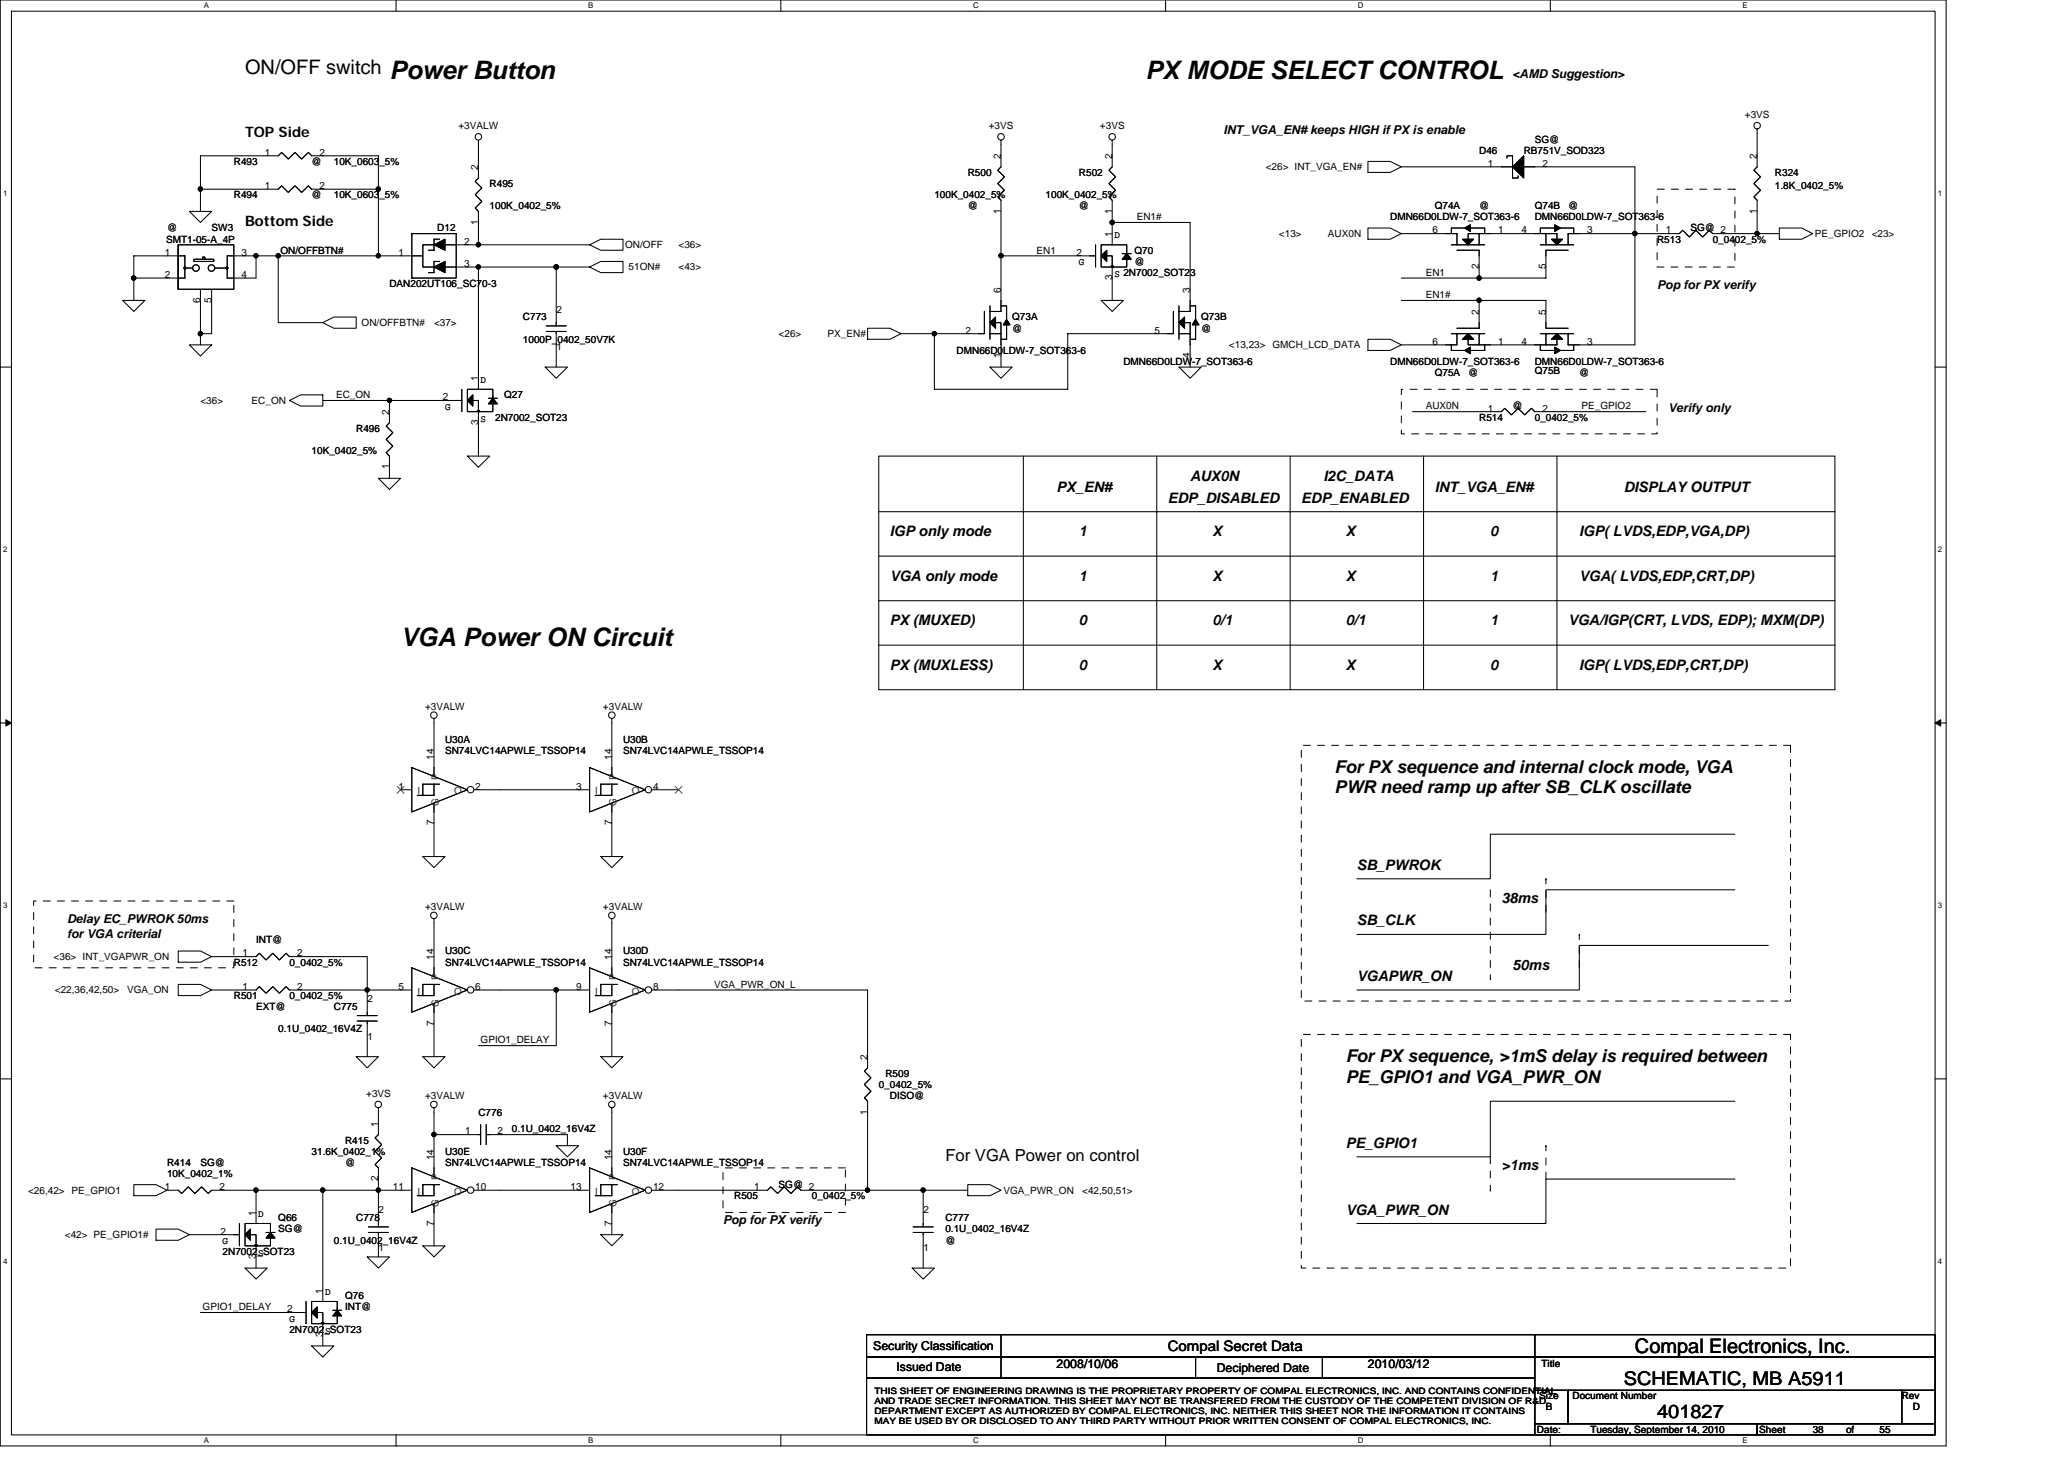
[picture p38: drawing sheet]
<svg xmlns="http://www.w3.org/2000/svg" width="297mm" height="210mm" viewBox="0 0 297 210" stroke-linecap="round" stroke-linejoin="round" font-family="sans-serif">
<defs><g id="words">
<g font-size="3.7">
<text x="56" y="11.4">Power Button</text>
<text x="164.9" y="11.4">PX MODE SELECT CONTROL</text>
<text x="57.7" y="93">VGA Power ON Circuit</text>
</g>
<g font-size="2.9">
<text x="35.3" y="10.6">ON/OFF switch</text>
<text x="235.3" y="194.6">Compal Electronics, Inc.</text>
</g>
<g font-size="2.7">
<text x="233.7" y="199.3">SCHEMATIC, MB A5911</text>
<text x="238.5" y="204.1">401827</text>
</g>
<g font-size="2.5">
<text x="192.1" y="111.1">For PX sequence and internal clock mode, VGA</text>
<text x="192.1" y="114.1">PWR need ramp up after SB_CLK oscillate</text>
<text x="193.7" y="152.8">For PX sequence, &gt;1mS delay is required between</text>
<text x="193.7" y="155.7">PE_GPIO1 and VGA_PWR_ON</text>
</g>
<text font-size="2.4" x="136.1" y="167">For VGA Power on control</text>
<g font-size="2.1">
<text x="35.3" y="19.7">TOP Side</text>
<text x="35.3" y="32.5">Bottom Side</text>
<text x="152.1" y="70.7">PX_EN#</text>
<text x="171.3" y="69.1">AUX0N</text>
<text x="190.5" y="69.1">I2C_DATA</text>
<text x="206.5" y="70.7">INT_VGA_EN#</text>
<text x="233.7" y="70.7">DISPLAY OUTPUT</text>
<text x="128.1" y="77.1">IGP only mode</text>
<text x="155.3" y="77.1">1</text>
<text x="168.1" y="72.3">EDP_DISABLED</text>
<text x="174.5" y="77.1">X</text>
<text x="187.3" y="72.3">EDP_ENABLED</text>
<text x="193.7" y="77.1">X</text>
<text x="214.5" y="77.1">0</text>
<text x="227.3" y="77.1">IGP( LVDS,EDP,VGA,DP)</text>
<text x="128.1" y="83.5">VGA only mode</text>
<text x="155.3" y="83.5">1</text>
<text x="174.5" y="83.5">X</text>
<text x="193.7" y="83.5">X</text>
<text x="214.5" y="83.5">1</text>
<text x="227.3" y="83.5">VGA( LVDS,EDP,CRT,DP)</text>
<text x="128.1" y="89.9">PX (MUXED)</text>
<text x="155.3" y="89.9">0</text>
<text x="174.5" y="89.9">0/1</text>
<text x="193.7" y="89.9">0/1</text>
<text x="214.5" y="89.9">1</text>
<text x="225.7" y="89.9">VGA/IGP(CRT, LVDS, EDP); MXM(DP)</text>
<text x="128.1" y="96.3">PX (MUXLESS)</text>
<text x="155.3" y="96.3">0</text>
<text x="174.5" y="96.3">X</text>
<text x="193.7" y="96.3">X</text>
<text x="214.5" y="96.3">0</text>
<text x="227.3" y="96.3">IGP( LVDS,EDP,CRT,DP)</text>
<text x="195.3" y="125.1">SB_PWROK</text>
<text x="216.1" y="129.9">38ms</text>
<text x="195.3" y="133.1">SB_CLK</text>
<text x="195.3" y="141.1">VGAPWR_ON</text>
<text x="217.7" y="139.5">50ms</text>
<text x="193.7" y="165.1">PE_GPIO1</text>
<text x="216.1" y="168.3">&gt;1ms</text>
<text x="193.7" y="174.7">VGA_PWR_ON</text>
<text x="168.1" y="194.4">Compal Secret Data</text>
</g>
<g font-size="1.8">
<text x="217.7" y="11.2">&lt;AMD Suggestion&gt;</text>
<text x="176.1" y="19.2">INT_VGA_EN# keeps HIGH if PX is enable</text>
<text x="238.5" y="41.6">Pop for PX verify</text>
<text x="240.1" y="59.2">Verify only</text>
<text x="9.6" y="132.8">Delay EC_PWROK 50ms</text>
<text x="9.6" y="134.9">for VGA criterial</text>
<text x="104.1" y="176">Pop for PX verify</text>
<text x="125.7" y="194.2">Security Classification</text>
<text x="129" y="197.3">Issued Date</text>
<text x="152.1" y="196.8">2008/10/06</text>
<text x="175.1" y="197.4">Deciphered Date</text>
<text x="196.9" y="196.8">2010/03/12</text>
</g>
<g font-size="1.4">
<text x="251.1" y="17">+3VS</text>
<text x="33.7" y="23.7">R493</text>
<text x="38.1" y="22.4">1</text>
<text x="44.8" y="23.7">@</text>
<text x="46" y="22.4">2</text>
<text x="48" y="23.7">10K_0603_5%</text>
<text x="66" y="18.6">+3VALW</text>
<text x="142.3" y="18.6">+3VS</text>
<text x="144" y="22.9" transform="rotate(-90 144 22.9)">2</text>
<text x="158.3" y="18.6">+3VS</text>
<text x="160" y="22.9" transform="rotate(-90 160 22.9)">2</text>
<text x="212.9" y="22.1">D46</text>
<text x="214.1" y="24">1</text>
<text x="219.3" y="22.1">RB751V_SOD323</text>
<text x="220.9" y="20.5">SG@</text>
<text x="222" y="24">2</text>
<text x="252.9" y="22.9" transform="rotate(-90 252.9 22.9)">2</text>
<text x="33.7" y="28.5">R494</text>
<text x="38.1" y="27.2">1</text>
<text x="44.8" y="28.5">@</text>
<text x="46" y="27.2">2</text>
<text x="48" y="28.5">10K_0603_5%</text>
<text x="68.8" y="24.5" transform="rotate(-90 68.8 24.5)">2</text>
<text x="70.5" y="26.9">R495</text>
<text x="134.5" y="28.5">100K_0402_5%</text>
<text x="139.3" y="25.3">R500</text>
<text x="150.5" y="28.5">100K_0402_5%</text>
<text x="155.3" y="25.3">R502</text>
<text x="182.2" y="24.5">&lt;26&gt; INT_VGA_EN#</text>
<text x="255.4" y="25.3">R324</text>
<text x="255.4" y="27.2">1.8K_0402_5%</text>
<text x="23.9" y="34.9">SMT1-05-A_4P</text>
<text x="24" y="33.3">@</text>
<text x="30.5" y="33.3">SW3</text>
<text x="62.9" y="33.3">D12</text>
<text x="66.8" y="35.2">2</text>
<text x="68.8" y="32.3" transform="rotate(-90 68.8 32.3)">1</text>
<text x="70.5" y="30.1">100K_0402_5%</text>
<text x="90" y="35.7">ON/OFF</text>
<text x="97.7" y="35.7">&lt;36&gt;</text>
<text x="139.3" y="30.1">@</text>
<text x="144" y="30.7" transform="rotate(-90 144 30.7)">1</text>
<text x="155.3" y="30.1">@</text>
<text x="160" y="34.1" transform="rotate(-90 160 34.1)">1</text>
<text x="160" y="30.7" transform="rotate(-90 160 30.7)">1</text>
<text x="160.4" y="34.3">D</text>
<text x="163.6" y="31.7">EN1#</text>
<text x="184.1" y="34.1">&lt;13&gt;</text>
<text x="191.1" y="34.1">AUX0N</text>
<text x="200.1" y="31.7">DMN66D0LDW-7_SOT363-6</text>
<text x="206.1" y="33.6">6</text>
<text x="206.5" y="30.1">Q74A</text>
<text x="212.9" y="30.1">@</text>
<text x="215.6" y="33.6">1</text>
<text x="218.9" y="33.6">4</text>
<text x="220.9" y="30.1">Q74B</text>
<text x="220.9" y="31.7">DMN66D0LDW-7_SOT363-6</text>
<text x="225.7" y="30.1">@</text>
<text x="228.4" y="33.6">3</text>
<text x="238.5" y="34.9">R513</text>
<text x="239.8" y="33.6">1</text>
<text x="243.3" y="33.3">SG@ 2</text>
<text x="246.5" y="34.9">0_0402_5%</text>
<text x="252.9" y="30.7" transform="rotate(-90 252.9 30.7)">1</text>
<text x="261.2" y="34.1">PE_GPIO2</text>
<text x="269.4" y="34.1">&lt;23&gt;</text>
<text x="23.7" y="40">2</text>
<text x="23.7" y="36.8">1</text>
<text x="34.8" y="36.8">3</text>
<text x="34.8" y="40">4</text>
<text x="40.4" y="36.5">ON/OFFBTN#</text>
<text x="56" y="41.3">DAN202UT106_SC70-3</text>
<text x="57.3" y="36.8">1</text>
<text x="66.8" y="38.4">3</text>
<text x="90.5" y="38.9">51ON#</text>
<text x="97.7" y="38.9">&lt;43&gt;</text>
<text x="149.2" y="36.5">EN1</text>
<text x="154.9" y="36.8">2</text>
<text x="155.3" y="38.1">G</text>
<text x="160" y="40.3" transform="rotate(-90 160 40.3)">3</text>
<text x="160.4" y="39.9">S 2N7002_SOT23</text>
<text x="163.3" y="36.5">Q70</text>
<text x="163.3" y="38.1">@</text>
<text x="205.2" y="39.7">EN1</text>
<text x="212.8" y="38.7" transform="rotate(-90 212.8 38.7)">2</text>
<text x="222.5" y="38.7" transform="rotate(-90 222.5 38.7)">5</text>
<text x="28.8" y="43.5" transform="rotate(-90 28.8 43.5)">6</text>
<text x="30.4" y="43.5" transform="rotate(-90 30.4 43.5)">5</text>
<text x="52" y="46.9">ON/OFFBTN#</text>
<text x="62.5" y="46.9">&lt;37&gt;</text>
<text x="75.3" y="46.1">C773</text>
<text x="80.1" y="45">2</text>
<text x="138.9" y="48">2</text>
<text x="144" y="42.1" transform="rotate(-90 144 42.1)">6</text>
<text x="145.7" y="46.1">Q73A</text>
<text x="145.7" y="47.7">@</text>
<text x="166.1" y="48">5</text>
<text x="171.3" y="42.1" transform="rotate(-90 171.3 42.1)">3</text>
<text x="172.9" y="46.1">Q73B</text>
<text x="172.9" y="47.7">@</text>
<text x="205.2" y="42.9">EN1#</text>
<text x="212.8" y="45.3" transform="rotate(-90 212.8 45.3)">2</text>
<text x="222.5" y="45.3" transform="rotate(-90 222.5 45.3)">5</text>
<text x="75.3" y="49.3">1000P_0402_50V7K</text>
<text x="80.1" y="50.4">1</text>
<text x="112.1" y="48.5">&lt;26&gt;</text>
<text x="119.1" y="48.5">PX_EN#</text>
<text x="137.7" y="50.9">DMN66D0LDW-7_SOT363-6</text>
<text x="144" y="51.5" transform="rotate(-90 144 51.5)">1</text>
<text x="161.7" y="52.5">DMN66D0LDW-7_SOT363-6</text>
<text x="171.3" y="51.5" transform="rotate(-90 171.3 51.5)">4</text>
<text x="176.9" y="50.1">&lt;13,23&gt; GMCH_LCD_DATA</text>
<text x="200.1" y="52.5">DMN66D0LDW-7_SOT363-6</text>
<text x="206.1" y="49.6">6</text>
<text x="215.6" y="49.6">1</text>
<text x="218.9" y="49.6">4</text>
<text x="220.9" y="53.8">Q75B</text>
<text x="220.9" y="52.5">DMN66D0LDW-7_SOT363-6</text>
<text x="228.4" y="49.6">3</text>
<text x="28.8" y="58.1">&lt;36&gt;</text>
<text x="36.2" y="58.1">EC_ON</text>
<text x="48.4" y="57.3">EC_ON</text>
<text x="56" y="59.7" transform="rotate(-90 56 59.7)">2</text>
<text x="63.7" y="57.6">2</text>
<text x="64" y="58.9">G</text>
<text x="68.8" y="54.9" transform="rotate(-90 68.8 54.9)">1</text>
<text x="69.2" y="55.1">D</text>
<text x="72.5" y="57.3">Q27</text>
<text x="205.2" y="58.9">AUX0N</text>
<text x="206.5" y="54.1">Q75A</text>
<text x="211.3" y="54.1">@</text>
<text x="214.1" y="59.2">1</text>
<text x="217.7" y="58.9">@</text>
<text x="222" y="59.2">2</text>
<text x="227.3" y="54.1">@</text>
<text x="227.6" y="58.9">PE_GPIO2</text>
<text x="44.8" y="65.3">10K_0402_5%</text>
<text x="51.3" y="62.1">R496</text>
<text x="68.8" y="61.2" transform="rotate(-90 68.8 61.2)">3</text>
<text x="69.2" y="60.7">S</text>
<text x="71.3" y="60.5">2N7002_SOT23</text>
<text x="212.9" y="60.5">R514</text>
<text x="220.9" y="60.5">0_0402_5%</text>
<text x="56" y="67.5" transform="rotate(-90 56 67.5)">1</text>
<text x="61.2" y="102.1">+3VALW</text>
<text x="64" y="106.9">U30A</text>
<text x="86.8" y="102.1">+3VALW</text>
<text x="89.7" y="106.9">U30B</text>
<text x="57.3" y="113.6">1</text>
<text x="62.4" y="109.3" transform="rotate(-90 62.4 109.3)">14</text>
<text x="64" y="108.5">SN74LVC14APWLE_TSSOP14</text>
<text x="68.4" y="113.6">2</text>
<text x="82.9" y="113.6">3</text>
<text x="88" y="109.3" transform="rotate(-90 88 109.3)">14</text>
<text x="89.7" y="108.5">SN74LVC14APWLE_TSSOP14</text>
<text x="94" y="113.6">4</text>
<text x="62.4" y="118.7" transform="rotate(-90 62.4 118.7)">7</text>
<text x="88" y="118.7" transform="rotate(-90 88 118.7)">7</text>
<text x="61.2" y="130.9">+3VALW</text>
<text x="86.8" y="130.9">+3VALW</text>
<text x="34.9" y="137.6">1</text>
<text x="36.8" y="135.7">INT@</text>
<text x="42.8" y="137.6">2</text>
<text x="64" y="137.3">U30C</text>
<text x="89.7" y="137.3">U30D</text>
<text x="7.7" y="138.1">&lt;36&gt; INT_VGAPWR_ON</text>
<text x="7.9" y="142.9">&lt;22,36,42,50&gt;</text>
<text x="18.3" y="142.9">VGA_ON</text>
<text x="33.7" y="143.7">R501</text>
<text x="33.7" y="138.9">R512</text>
<text x="34.9" y="142.4">1</text>
<text x="41.7" y="143.7">0_0402_5%</text>
<text x="41.7" y="138.9">0_0402_5%</text>
<text x="42.8" y="142.4">2</text>
<text x="57.3" y="142.4">5</text>
<text x="62.4" y="138.1" transform="rotate(-90 62.4 138.1)">14</text>
<text x="64" y="138.9">SN74LVC14APWLE_TSSOP14</text>
<text x="68.4" y="142.4">6</text>
<text x="82.9" y="142.4">9</text>
<text x="88" y="138.1" transform="rotate(-90 88 138.1)">14</text>
<text x="89.7" y="138.9">SN74LVC14APWLE_TSSOP14</text>
<text x="94" y="142.4">8</text>
<text x="102.8" y="142.1">VGA_PWR_ON_L</text>
<text x="36.8" y="145.3">EXT@</text>
<text x="40" y="148.5">0.1U_0402_16V4Z</text>
<text x="48" y="145.3">C775</text>
<text x="52.9" y="149.6">1</text>
<text x="52.9" y="144.2">2</text>
<text x="62.4" y="147.6" transform="rotate(-90 62.4 147.6)">7</text>
<text x="88" y="147.6" transform="rotate(-90 88 147.6)">7</text>
<text x="69.2" y="150.1">GPIO1_DELAY</text>
<text x="124.8" y="152.5" transform="rotate(-90 124.8 152.5)">2</text>
<text x="127.4" y="154.9">R509</text>
<text x="52.7" y="157.8">+3VS</text>
<text x="61.2" y="158.1">+3VALW</text>
<text x="68.9" y="160.5">C776</text>
<text x="86.8" y="158.1">+3VALW</text>
<text x="124.8" y="160.4" transform="rotate(-90 124.8 160.4)">1</text>
<text x="126.5" y="156.5">0_0402_5%</text>
<text x="128.1" y="158.1">DISO@</text>
<text x="24" y="167.7">R414</text>
<text x="28.8" y="167.7">SG@</text>
<text x="44.8" y="166.1">31.6K_0402_1%</text>
<text x="49.7" y="164.5">R415</text>
<text x="49.7" y="167.7">@</text>
<text x="54.4" y="162.1" transform="rotate(-90 54.4 162.1)">1</text>
<text x="62.4" y="166.9" transform="rotate(-90 62.4 166.9)">14</text>
<text x="64" y="166.1">U30E</text>
<text x="64" y="167.7">SN74LVC14APWLE_TSSOP14</text>
<text x="66.9" y="163.2">1</text>
<text x="71.6" y="163.2">2</text>
<text x="73.7" y="162.9">0.1U_0402_16V4Z</text>
<text x="88" y="166.9" transform="rotate(-90 88 166.9)">14</text>
<text x="89.7" y="166.1">U30F</text>
<text x="89.7" y="167.7">SN74LVC14APWLE_TSSOP14</text>
<text x="4" y="171.7">&lt;26,42&gt; PE_GPIO1</text>
<text x="23.7" y="171.2">1</text>
<text x="24" y="169.3">10K_0402_1%</text>
<text x="31.6" y="171.2">2</text>
<text x="54.4" y="169.9" transform="rotate(-90 54.4 169.9)">2</text>
<text x="56.5" y="171.2">11</text>
<text x="68.4" y="171.2">10</text>
<text x="82.1" y="171.2">13</text>
<text x="94" y="171.2">12</text>
<text x="105.7" y="172.5">R505</text>
<text x="108.5" y="171.2">1</text>
<text x="112.1" y="170.9">SG@ 2</text>
<text x="116.9" y="172.5">0_0402_5%</text>
<text x="144.4" y="171.7">VGA_PWR_ON</text>
<text x="155.7" y="171.7">&lt;42,50,51&gt;</text>
<text x="9.3" y="178.1">&lt;42&gt; PE_GPIO1#</text>
<text x="31.7" y="177.6">2</text>
<text x="32" y="178.9">G</text>
<text x="36.8" y="174.9" transform="rotate(-90 36.8 174.9)">1</text>
<text x="37.2" y="175.1">D</text>
<text x="40" y="175.7">Q66</text>
<text x="40" y="177.3">SG@</text>
<text x="48" y="178.9">0.1U_0402_16V4Z</text>
<text x="51.3" y="175.7">C778</text>
<text x="54.5" y="174.6">2</text>
<text x="62.4" y="176.4" transform="rotate(-90 62.4 176.4)">7</text>
<text x="88" y="176.4" transform="rotate(-90 88 176.4)">7</text>
<text x="132.9" y="174.6">2</text>
<text x="136.1" y="175.7">C777</text>
<text x="136.1" y="177.3">0.1U_0402_16V4Z</text>
<text x="136.1" y="178.9">@</text>
<text x="32" y="180.5">2N7002_SOT23</text>
<text x="36.8" y="181.2" transform="rotate(-90 36.8 181.2)">3</text>
<text x="37.2" y="180.7">S</text>
<text x="54.5" y="180">1</text>
<text x="132.9" y="180">1</text>
<text x="29.2" y="188.5">GPIO1_DELAY</text>
<text x="41.3" y="188.8">2</text>
<text x="41.7" y="191.7">2N7002_SOT23</text>
<text x="41.7" y="190.1">G</text>
<text x="46.4" y="186.1" transform="rotate(-90 46.4 186.1)">1</text>
<text x="46.8" y="186.3">D</text>
<text x="46.8" y="191.9">S</text>
<text x="49.7" y="186.9">Q76</text>
<text x="49.7" y="188.5">INT@</text>
<text x="46.4" y="192.4" transform="rotate(-90 46.4 192.4)">3</text>
<text x="221.8" y="196.7">Title</text>
<text x="221.5" y="201.3">Size</text>
<text x="222.5" y="202.9">B</text>
<text x="226.3" y="201.3">Document Number</text>
<text x="273.7" y="201.3">Rev</text>
<text x="275.3" y="202.9">D</text>
<text x="221.2" y="206.1">Date:</text>
<text x="228.9" y="206.1">Tuesday, September 14, 2010</text>
<text x="253.2" y="206.1">Sheet</text>
<text x="260.9" y="206.1">38</text>
<text x="265.7" y="206.1">of</text>
<text x="270.5" y="206.1">55</text>
</g>
<g font-size="1.4" fill="#333">
<text x="63.1" y="112.2" transform="rotate(-90 63.1 112.2)">P</text>
<text x="88.7" y="112.2" transform="rotate(-90 88.7 112.2)">P</text>
<text x="60.1" y="114.3">I</text>
<text x="63.1" y="116" transform="rotate(-90 63.1 116)">G</text>
<text x="65.3" y="114.3">O</text>
<text x="85.7" y="114.3">I</text>
<text x="88.7" y="116" transform="rotate(-90 88.7 116)">G</text>
<text x="90.9" y="114.3">O</text>
<text x="60.1" y="143.1">I</text>
<text x="63.1" y="141" transform="rotate(-90 63.1 141)">P</text>
<text x="65.3" y="143.1">O</text>
<text x="85.7" y="143.1">I</text>
<text x="88.7" y="141" transform="rotate(-90 88.7 141)">P</text>
<text x="90.9" y="143.1">O</text>
<text x="63.1" y="144.8" transform="rotate(-90 63.1 144.8)">G</text>
<text x="88.7" y="144.8" transform="rotate(-90 88.7 144.8)">G</text>
<text x="60.1" y="171.9">I</text>
<text x="63.1" y="173.6" transform="rotate(-90 63.1 173.6)">G</text>
<text x="63.1" y="169.8" transform="rotate(-90 63.1 169.8)">P</text>
<text x="65.3" y="171.9">O</text>
<text x="85.7" y="171.9">I</text>
<text x="88.7" y="173.6" transform="rotate(-90 88.7 173.6)">G</text>
<text x="88.7" y="169.8" transform="rotate(-90 88.7 169.8)">P</text>
<text x="90.9" y="171.9">O</text>
</g>
<g font-size="1.3">
<text x="125.8" y="200.5">THIS SHEET OF ENGINEERING DRAWING IS THE PROPRIETARY PROPERTY OF COMPAL ELECTRONICS, INC. AND CONTAINS CONFIDENTIAL</text>
<text x="125.8" y="202">AND TRADE SECRET INFORMATION. THIS SHEET MAY NOT BE TRANSFERED FROM THE CUSTODY OF THE COMPETENT DIVISION OF R&amp;D</text>
<text x="125.8" y="203.5">DEPARTMENT EXCEPT AS AUTHORIZED BY COMPAL ELECTRONICS, INC. NEITHER THIS SHEET NOR THE INFORMATION IT CONTAINS</text>
<text x="125.8" y="204.9">MAY BE USED BY OR DISCLOSED TO ANY THIRD PARTY WITHOUT PRIOR WRITTEN CONSENT OF COMPAL ELECTRONICS, INC.</text>
</g>
<g font-size="1.1">
<text x="29.3" y="1.2">A</text>
<text x="84.7" y="1.2">B</text>
<text x="140" y="1.2">C</text>
<text x="195.4" y="1.2">D</text>
<text x="250.8" y="1.2">E</text>
<text x=".4" y="28.2">1</text>
<text x="278.9" y="28.2">1</text>
<text x=".4" y="79.4">2</text>
<text x="278.9" y="79.4">2</text>
<text x=".4" y="130.6">3</text>
<text x="278.9" y="130.6">3</text>
<text x=".4" y="181.8">4</text>
<text x="278.9" y="181.8">4</text>
<text x="29.3" y="207.6">A</text>
<text x="84.7" y="207.6">B</text>
<text x="140" y="207.6">C</text>
<text x="195.4" y="207.6">D</text>
<text x="250.8" y="207.6">E</text>
</g>
</g></defs>
<path d="M0 0h280.1v208h-280.1zM1.6 1.6h276.9v204.8h-276.9z" fill="none" stroke="#000" stroke-width=".15"/>
<g fill="#fff">
<path d="M29.3 .2h.8v1.2h-.8z"/>
<path d="M29.3 206.6h.8v1.3h-.8z"/>
</g>
<path d="M57 0v1.6M57 206.4v1.6" fill="none" stroke="#000" stroke-width=".15"/>
<g fill="#fff">
<path d="M84.7 .2h.7v1.2h-.7z"/>
<path d="M84.7 206.6h.7v1.3h-.7z"/>
</g>
<path d="M112.4 0v1.6M112.4 206.4v1.6" fill="none" stroke="#000" stroke-width=".15"/>
<g fill="#fff">
<path d="M140 .2h.8v1.2h-.8z"/>
<path d="M140 206.6h.8v1.3h-.8z"/>
</g>
<path d="M167.7 0v1.6M167.7 206.4v1.6" fill="none" stroke="#000" stroke-width=".15"/>
<g fill="#fff">
<path d="M195.4 .2h.8v1.2h-.8z"/>
<path d="M195.4 206.6h.8v1.3h-.8z"/>
</g>
<path d="M223.1 0v1.6M223.1 206.4v1.6" fill="none" stroke="#000" stroke-width=".15"/>
<g fill="#fff">
<path d="M250.8 .2h.7v1.2h-.7z"/>
<path d="M250.8 206.6h.7v1.3h-.7z"/>
<path d="M.4 27.2h.7v1.3h-.7z"/>
<path d="M278.9 27.2h.6v1.3h-.6z"/>
<path d="M.4 78.4h.7v1.3h-.7z"/>
<path d="M278.9 78.4h.6v1.3h-.6z"/>
</g>
<path d="M0 52.8h1.6M278.5 52.8h1.6" fill="none" stroke="#000" stroke-width=".15"/>
<g fill="#fff">
<path d="M.4 129.6h.7v1.3h-.7z"/>
<path d="M278.9 129.6h.6v1.3h-.6z"/>
</g>
<path d="M0 104h1.6M278.5 104h1.6" fill="none" stroke="#000" stroke-width=".15"/>
<path d="M.8 103.5l.8 .5-.8 .5zM278.5 104l.8-.5v1z" fill="#000" stroke="#000" stroke-width=".14"/>
<g fill="#fff">
<path d="M.4 180.8h.7v1.3h-.7z"/>
<path d="M278.9 180.8h.6v1.3h-.6z"/>
</g>
<g fill="none" stroke="#000" stroke-width=".15">
<path d="M252.9 18.6v3.8M24 36.8h-4.7v6.4M27.3 30.4h3.2l-1.7 1.6zM28.8 27.2h9.7M35.3 36.8h1.5v3.2h-1.5M36.8 36.8h3.2v9.6h6.5M38.5 22.4h-9.7v8M40 36.8h17.7M46.5 22.4h8v14.4M46.5 27.2h8M67.3 38.4h17.6M67.3 35.2h17.6"/>
<path d="M68.9 20.2v3.8M68.9 32v3.2M68.9 38.4v16M80 38.4v6.4M84.9 35.2l1.6-.8h3.2v1.6h-3.2zM84.9 38.4l1.6-.8h3.2v1.6h-3.2zM144.1 20.2v2.2M144.1 36.8h11.2M144.1 30.4v11.2M160.1 20.2v2.2M160.1 30.4v3.2M160.1 32h11.2v9.6"/>
<path d="M196.9 32.8h3.2l1.6 .8-1.6 .8h-3.2zM196.9 23.2h3.2l1.6 .8-1.6 .8h-3.2zM201.7 33.6h4.8M201.7 24h12.8M212.9 38.4v1.6M216.1 33.6h3.2M222.5 38.4v1.6h-20.8M222.5 24h12.8v25.6h-6.4M228.9 33.6h11.2M248.1 33.6h8M252.9 30.4v3.2M256.1 32.8h3.2l1.6 .8-1.6 .8h-3.2z"/>
<path d="M17.6 43.2h3.2l-1.5 1.6zM19.3 40h4.7M27.3 49.6h3.2l-1.7 1.6zM28.8 43.2v6.4M30.5 43.2v4.8h-1.7M41.7 57.6l1.6-.8h3.2v1.6h-3.2zM46.5 46.4l1.5-.8h3.3v1.6h-3.3zM46.5 57.6h17.5M56 57.6v1.6M78.5 52.8h3.2l-1.7 1.6zM80 49.6v3.2M124.9 47.2h3.2l1.6 .8-1.6 .8h-3.2z"/>
<path d="M129.7 48h4.8v8h19.2v-8h12.8M134.5 48h4.8M142.5 52.8h3.2l-1.6 1.6zM144.1 51.2v1.6M158.5 43.2h3.2l-1.6 1.6zM160.1 40v3.2M169.7 52.8h3.2l-1.6 1.6zM171.3 51.2v1.6M196.9 48.8h3.2l1.6 .8-1.6 .8h-3.2zM201.7 49.6h4.8M201.7 43.2h20.8v1.6M203.3 59.2h11.2"/>
<path d="M212.9 43.2v1.6M216.1 49.6h3.2M222.5 59.2h14.4M54.5 68.8h3.2l-1.7 1.6zM56 67.2v1.6M67.3 65.6h3.2l-1.6 1.6zM68.9 60.8v4.8M126.5 73.6h137.6M126.5 65.6h137.6v33.6h-137.6zM147.3 65.6v33.6M166.5 65.6v33.6M185.7 65.6v33.6"/>
<path d="M204.9 65.6v33.6M224.1 65.6v33.6M126.5 80h137.6M126.5 86.4h137.6M126.5 92.8h137.6M62.5 103.4v5.4M62.5 118.4v4.8M72 113.6h11.3M88.1 103.4v5.4M88.1 118.4v4.8M25.7 136.8h3.1l1.7 .8-1.7 .8h-3.1zM30.5 137.6h4.8"/>
<path d="M43.3 137.6h9.5v6.4M60.9 123.2h3.1l-1.5 1.6zM62.5 132.2v5.4M86.5 123.2h3.2l-1.6 1.6zM88.1 132.2v5.4M249.7 120h-35.2v6.4h-19.2M249.7 128h-27.2v6.4h-27.2M254.5 136h-27.2v6.4h-32M0 155.2h1.6M25.7 141.6h3.1l1.7 .8-1.7 .8h-3.1zM30.5 142.4h4.8M51.3 152h3.2l-1.7 1.6z"/>
<path d="M52.8 148.8v3.2M54.5 159.4v2.2M57.7 142.4h-14.4M60.9 152h3.1l-1.5 1.6zM62.5 147.2v4.8M62.5 159.4v7M72 142.4h11.3M80 142.4v8h-11.1M86.5 152h3.2l-1.6 1.6zM88.1 147.2v4.8M88.1 159.4v7M97.7 142.4h27.2v9.6"/>
<path d="M249.7 158.4h-35.2v8h-19.2M278.5 155.2h1.6M19.3 170.4h3.2l1.5 .8-1.5 .8h-3.2zM22.5 176.8h3.2l1.6 .8-1.6 .8h-3.2zM27.3 177.6h4.7M32 171.2h25.7M36.8 171.2v3.2M46.5 171.2v14.4M54.5 169.6v4.8M54.5 179.2v1.6M60.9 179.2h3.1l-1.5 1.6zM62.5 163.2h4.8"/>
<path d="M62.5 176v3.2M72 163.2h9.7v1.6M72 171.2h11.3M80 164.8h3.3l-1.6 1.6zM84.9 168l8 3.2-8 3.2zM86.5 177.6h3.2l-1.6 1.6zM88.1 176v1.6M88.1 168v1.3M88.1 170.4v1.6h-2.4M88.1 173.1v1.3M88.9 170.4h-2.4v1.6M97.7 171.2h11.2"/>
<path d="M116.9 171.2h22.4M124.9 160v11.2M132.9 171.2v3.2M132.9 179.2v3.2M139.3 170.4h3.2l1.6 .8-1.6 .8h-3.2zM249.7 169.6h-27.2v6.4h-27.2M28.8 188.8h12.9M35.3 182.4h3.2l-1.7 1.6zM36.8 180.8v1.6M44.8 193.6h3.2l-1.5 1.6zM46.5 192v1.6M52.8 180.8h3.2l-1.5 1.6z"/>
<path d="M124.7 192h96.2v3.2h-96.2zM124.7 195.2h96.2v3.1h-96.2zM124.7 198.3h96.2v8.1h-96.2zM131.3 182.4h3.2l-1.6 1.6zM144.1 192v6.3M172.1 195.2v3.1M190.3 195.2v3.1M220.9 192h57.6v3.2h-57.6zM220.9 195.2h57.6v4.8h-57.6zM220.9 204.8h32v1.6h-32zM220.9 200h4.8v4.8h-4.8zM225.7 200h48v4.8h-48z"/>
<path d="M252.9 204.8h25.6v1.6h-25.6zM273.7 200h4.8v4.8h-4.8z"/>
<circle cx="68.8" cy="19.7" r=".47"/>
<circle cx="144.1" cy="19.7" r=".47"/>
<circle cx="160.1" cy="19.7" r=".47"/>
<circle cx="252.9" cy="18.1" r=".47"/>
<circle cx="62.4" cy="102.9" r=".47"/>
<circle cx="88" cy="102.9" r=".47"/>
<circle cx="62.4" cy="131.7" r=".47"/>
<circle cx="88" cy="131.7" r=".47"/>
<circle cx="54.4" cy="158.9" r=".47"/>
<circle cx="62.4" cy="158.9" r=".47"/>
<circle cx="88" cy="158.9" r=".47"/>
</g>
<g fill="#000" stroke="#000" stroke-width=".15">
<circle cx="28.8" cy="27.2" r=".32"/>
<circle cx="36.8" cy="36.8" r=".31"/>
<circle cx="40" cy="36.8" r=".31"/>
<circle cx="54.4" cy="27.2" r=".32"/>
<circle cx="54.4" cy="36.8" r=".31"/>
<circle cx="68.8" cy="35.2" r=".32"/>
<circle cx="68.8" cy="38.4" r=".31"/>
<circle cx="80.1" cy="38.4" r=".31"/>
<circle cx="144.1" cy="36.8" r=".31"/>
<circle cx="160.1" cy="32" r=".32"/>
<circle cx="235.3" cy="33.6" r=".31"/>
<circle cx="252.9" cy="33.6" r=".31"/>
<circle cx="19.2" cy="40" r=".32"/>
<circle cx="28.8" cy="48" r=".32"/>
<circle cx="56" cy="57.6" r=".31"/>
<circle cx="134.4" cy="48" r=".32"/>
<circle cx="212.9" cy="40" r=".32"/>
<circle cx="212.9" cy="43.2" r=".32"/>
<circle cx="52.8" cy="142.4" r=".31"/>
<circle cx="80.1" cy="142.4" r=".31"/>
<circle cx="36.8" cy="171.2" r=".32"/>
<circle cx="46.4" cy="171.2" r=".32"/>
<circle cx="54.4" cy="171.2" r=".32"/>
<circle cx="62.4" cy="163.2" r=".32"/>
<circle cx="124.8" cy="171.2" r=".32"/>
<circle cx="132.8" cy="171.2" r=".32"/>
</g>
<g fill="none" stroke="#000" stroke-width=".14" stroke-dasharray="1 1 1 1 1 1 1 1">
<path d="M238.5 27.2h11.2v11.2h-11.2zM201.7 56h36.8v6.4h-36.8zM187.3 107.2h70.4v36.8h-70.4zM4.8 129.6h28.9v9.6h-28.9zM214.5 128v12.8M222.5 131.2v-4.8M222.5 126.4h.1M227.3 139.2v-4.8M227.3 134.4h.1M187.3 148.8h70.4v33.6h-70.4zM214.5 140.8h.1M104.1 168h17.6v6.4h-17.6z"/>
<path d="M214.5 166.4v4.8M214.5 171.2h.1M222.5 169.6v-4.8M222.5 164.8h.1"/>
</g>
<circle cx="93.3" cy="171.2" r=".46" fill="#fff" stroke="#000" stroke-width=".15"/>
<g fill="none" stroke="#000" stroke-width=".15">
<path d="M144.1 22.4v1.6l-.5 .5 .9 .9-.9 1 .9 1-.9 .9 .5 .5v1.6M219.3 33.6h4.8v.8M221.7 35.2h4.8M222.5 33.6v1.6M223.7 32.8h-2v.8M224.6 32.8h1.9v.8M225.7 36h-3.2v2.4M228.9 33.6h-3.2v1.6M78.6 46.9h2.9M78.6 47.7h2.9M80 44.8v2.1M80 47.7v1.9"/>
<path d="M141.7 44.8v3.2h-2.4M142.5 48h1.6M142.5 44v4.8M143.3 46.4h.8v4.8M144.1 44h.8v1.9M144.1 41.6v3.2h-1.6M144.9 46.7v2.1h-.8M168.9 44.8v3.2h-2.4M169.7 48h1.6M169.7 44v4.8M170.5 46.4h.8v4.8M171.3 41.6v3.2h-1.6"/>
<path d="M171.3 44h.8v1.9M172.1 46.7v2.1h-.8M24 171.2h1.7l.4 .5 1-.9 .9 .9 1-.9 1 .9 .5-.5h1.5M53 176.5h2.9M53 177.3h2.9M54.5 174.4v2.1M54.5 177.3v1.9M59.3 168l8 3.2-8 3.2zM62.5 170.4v1.6h-2.5M62.5 168v1.3M62.5 173.1v1.3M63.3 170.4h-2.4v1.6"/>
<path d="M83.3 171.2h1.6M88.1 166.4v1.6M88.1 174.4v1.6M93.8 171.2h3.9"/>
</g>
<path d="M223.7 32.3l.9 .5-.9 .5zM223.3 34.4h1.6l-.8 .8zM142.5 46.4l.8-.8v1.6zM144.9 45.9l.4 .8h-.9zM170.5 45.6v1.6l-.8-.8zM172.1 45.9l.4 .8h-.9z" fill="#000" stroke="#000" stroke-width=".15"/>
<circle cx="67.7" cy="171.2" r=".46" fill="#fff" stroke="#000" stroke-width=".15"/>
<g fill="none" stroke="#000" stroke-width=".15">
<path d="M160.1 22.4v1.6l-.5 .5 .9 .9-.9 1 .9 1-.9 .9 .5 .5v1.6M59.3 139.2l8 3.2-8 3.2zM62.5 139.2v1.3M62.5 141.6v1.6h-2.5M62.5 144.4v1.2M63.3 141.6h-2.4v1.6M32 177.6h2.5M34.5 176v3.2M36.7 179.2v-.1h.3v.1h-.2M36.8 176h-1.5v3.2h1.5v-1.6h-.8M36.8 176h2.1v1.3M36.8 174.4v1.6"/>
<path d="M36.8 179.2v1.6M38.3 177.3h1.3M38.9 178.1v1.1h-2.1M57.7 171.2h1.6M62.5 166.4v1.6M62.5 174.4v1.6M68.2 171.2h3.8"/>
</g>
<path d="M36 176.8v1.6l-.7-.8zM38.9 177.3l.7 .8h-1.3z" fill="#000" stroke="#000" stroke-width=".15"/>
<circle cx="67.7" cy="142.4" r=".46" fill="#fff" stroke="#000" stroke-width=".15"/>
<g fill="none" stroke="#000" stroke-width=".15">
<path d="M24 36.8h2.6v1.6M25.7 35.2v6.4h8v-6.4h-8v6.4M26.6 38.7v1.3h-2.6M26.6 38.6h1.1M27.9 37.3h2.9v.3h-2.9zM29.2 37.3v-.3h.3v.3M30.9 38.6h1.8M32.7 38.7v1.3h2.6M35.3 36.8h-2.6v1.6M28.8 41.6v1.6M30.5 41.6v1.6M62.5 137.6v1.6"/>
<path d="M84.9 139.2l8 3.2-8 3.2zM88.1 139.2v1.3M57.7 142.4h1.6M62.5 145.6v1.6M68.2 142.4h3.8M88.1 141.6v1.6h-2.4M88.1 144.4v1.2M88.9 141.6h-2.4v1.6M124.9 152v1.6l-.5 .5 .9 1-.9 .9 .9 1-.9 .9 .5 .5v1.6M67.3 163.2h1.9M69.2 161.8v2.9M70 163.2h2"/>
<path d="M70 161.8v2.9"/>
<circle cx="26.6" cy="38.6" r=".15"/>
<circle cx="28.2" cy="38.6" r=".47"/>
<circle cx="30.4" cy="38.6" r=".47"/>
<circle cx="32.7" cy="38.6" r=".15"/>
</g>
<circle cx="93.3" cy="142.4" r=".46" fill="#fff" stroke="#000" stroke-width=".15"/>
<g fill="none" stroke="#000" stroke-width=".15">
<path d="M68.9 24v1.6l-.5 .5 .9 1-.9 .9 .9 1-.9 .9 .5 .5v1.6M216.9 22.7v-.3h.8v3.2h.8v-.3M217.7 24h-3.2M219.3 24h3.2M208.9 49.6v.8h1.9M208.9 48h4.8M209.7 48v1.6h-3.2M211.3 48.8v.8h4.8M212.9 44.8v2.4h-3.2M212.9 48v1.6M213.7 49.6v.8h-2.1M59.3 110.4l8 3.2-8 3.2z"/>
<path d="M62.5 112.8v1.6h-2.5M62.5 110.4v1.3M62.5 115.5v1.3M63.3 112.8h-2.4v1.6M88.1 137.6v1.6M83.3 142.4h1.6M88.1 145.6v1.6M93.8 142.4h3.9M41.7 188.8h2.3M44 187.2v3.2M46.3 190.4v-.1h.3v.1h-.1M46.5 187.2h-1.7v3.2h1.7v-1.6h-.8"/>
<path d="M46.5 187.2h2v1.3M46.5 185.6v1.6M46.5 190.4v1.6M47.9 188.5h1.3M48.5 189.3v1.1h-2"/>
</g>
<path d="M217.7 24l1.6-1.6v3.2zM210.5 48.8l.8-.8 .8 .8zM210.8 50.4l.8-.5v1zM45.7 188v1.6l-.9-.8zM48.5 188.5l.7 .8h-1.3z" fill="#000" stroke="#000" stroke-width=".15"/>
<circle cx="67.7" cy="113.6" r=".46" fill="#fff" stroke="#000" stroke-width=".15"/>
<g fill="none" stroke="#000" stroke-width=".15">
<path d="M38.5 27.2h1.5l.5-.5 1 1 1-1 .9 1 1-1 .4 .5h1.7M38.5 22.4h1.5l.5-.5 1 1 1-1 .9 1 1-1 .4 .5h1.7M206.5 33.6h3.2v1.6M208.9 35.2h4.8M209.7 36h3.2v2.4M210.8 32.8h-1.9v.8M211.6 32.8h2.1v.8M212.9 33.6v1.6M216.1 33.6h-4.8v.8M240.1 33.6h1.6l.5-.5 .9 1 1-1 .9 1 1-1 .5 .5h1.6M252.9 22.4v1.6l-.5 .5 1 .9-1 1 1 1-1 .9 .5 .5v1.6M56 59.2v1.6l-.4 .5 .9 1-.9 .9 .9 1-.9 .9 .4 .5v1.6"/>
<path d="M66.5 57.6h-2.5M66.5 56v3.2M68.7 59.2v-.1h.3v.1h-.1M68.9 56h-1.6v3.2h1.6v-1.6h-.9M68.9 56h2v1.3M68.9 54.4v1.6M68.9 59.2v1.6M70.3 57.3h1.3M70.9 58.1v1.1h-2M57.7 113.6h1.6M62.5 108.8v1.6M62.5 116.8v1.6"/>
<path d="M68.2 113.6h3.8M84.9 110.4l8 3.2-8 3.2zM88.1 112.8v1.6h-2.4M88.1 110.4v1.3M88.1 115.5v1.3M88.9 112.8h-2.4v1.6M35.3 142.4h1.5l.5-.5 1 1 1-1 .9 1 1-1 .5 .5h1.6M51.4 146.1h2.9M51.4 146.9h2.9M52.8 144v2.1M52.8 146.9v1.9M54.5 161.6v1.6l-.5 .5 .9 1-.9 .9 .9 1-.9 1 .5 .4v1.6"/>
<path d="M108.9 171.2h1.6l.4-.4 1 .9 1-.9 .9 .9 1-.9 .5 .4h1.6"/>
</g>
<path d="M57.2 113.1l1 1M58.1 113.1l-1 1" fill="none" stroke="#4c4c4c" stroke-width=".14"/>
<path d="M210.5 34.4h1.6l-.8 .8zM210.8 32.8l.8-.5v1zM68 56.8v1.6l-.7-.8zM70.9 57.3l.7 .8h-1.3z" fill="#000" stroke="#000" stroke-width=".15"/>
<circle cx="93.3" cy="113.6" r=".46" fill="#fff" stroke="#000" stroke-width=".15"/>
<g fill="none" stroke="#000" stroke-width=".15">
<path d="M57.7 36.8h3.2M59.3 33.6h6.4v6.4h-6.4zM62.5 35.2h-1.6v3.2h1.6M63.3 34.4h-.8v1.6h-.8M63.3 37.6h-.8v1.6h-.8M64 35.2h3.3M64 38.4h3.3M155.3 36.8h2.4M157.7 35.2v3.2M159.9 38.4v-.2h.3v.2h-.1M160.1 35.2h-1.6v3.2h1.6v-1.6h-.8M160.1 35.2h2.1v1.3"/>
<path d="M160.1 33.6v1.6M160.1 38.4v1.6M161.5 36.5h1.3M162.2 37.3v1.1h-2.1M214.5 59.2h1.6l.5-.5 .9 1 1-1 .9 1 1-1 .5 .5h1.6M221.7 49.6v.8h2M221.7 48h4.8M222.5 44.8v2.4h3.2M222.5 48v1.6M224.1 48.8v.8h-4.8M225.7 48v1.6h3.2M226.5 49.6v.8h-1.9"/>
<path d="M83.3 113.6h1.6M88.1 108.8v1.6M88.1 116.8v1.6M93.8 113.6h3.9M35.3 137.6h1.5l.5-.5 1 1 1-1 .9 1 1-1 .5 .5h1.6M131.4 176.5h2.9M131.4 177.3h2.9M132.9 174.4v2.1M132.9 177.3v1.9"/>
</g>
<path d="M97.2 113.1l1 1M98.1 113.1l-.9 1" fill="none" stroke="#4c4c4c" stroke-width=".14"/>
<g fill="#000" stroke="#000" stroke-width=".15">
<path d="M62.5 35.2l1.5-.8v1.6zM62.5 38.4l1.5-.8v1.6zM158.5 36.8l.8-.8v1.6zM162.2 36.5l.6 .8h-1.3zM223.7 49.9l.9 .5-.9 .5zM224.1 48l.8 .8h-1.6z"/>
<circle cx="28.8" cy="27.2" r=".32"/>
<circle cx="36.8" cy="36.8" r=".31"/>
<circle cx="40" cy="36.8" r=".31"/>
<circle cx="54.4" cy="27.2" r=".32"/>
<circle cx="54.4" cy="36.8" r=".31"/>
<circle cx="68.8" cy="35.2" r=".32"/>
<circle cx="68.8" cy="38.4" r=".31"/>
<circle cx="80.1" cy="38.4" r=".31"/>
<circle cx="144.1" cy="36.8" r=".31"/>
<circle cx="160.1" cy="32" r=".32"/>
<circle cx="235.3" cy="33.6" r=".31"/>
<circle cx="252.9" cy="33.6" r=".31"/>
<circle cx="19.2" cy="40" r=".32"/>
<circle cx="28.8" cy="48" r=".32"/>
<circle cx="56" cy="57.6" r=".31"/>
<circle cx="134.4" cy="48" r=".32"/>
<circle cx="212.9" cy="40" r=".32"/>
<circle cx="212.9" cy="43.2" r=".32"/>
<circle cx="52.8" cy="142.4" r=".31"/>
<circle cx="80.1" cy="142.4" r=".31"/>
<circle cx="36.8" cy="171.2" r=".32"/>
<circle cx="46.4" cy="171.2" r=".32"/>
<circle cx="54.4" cy="171.2" r=".32"/>
<circle cx="62.4" cy="163.2" r=".32"/>
<circle cx="124.8" cy="171.2" r=".32"/>
<circle cx="132.8" cy="171.2" r=".32"/>
</g>
<use href="#words"/>
</svg>
